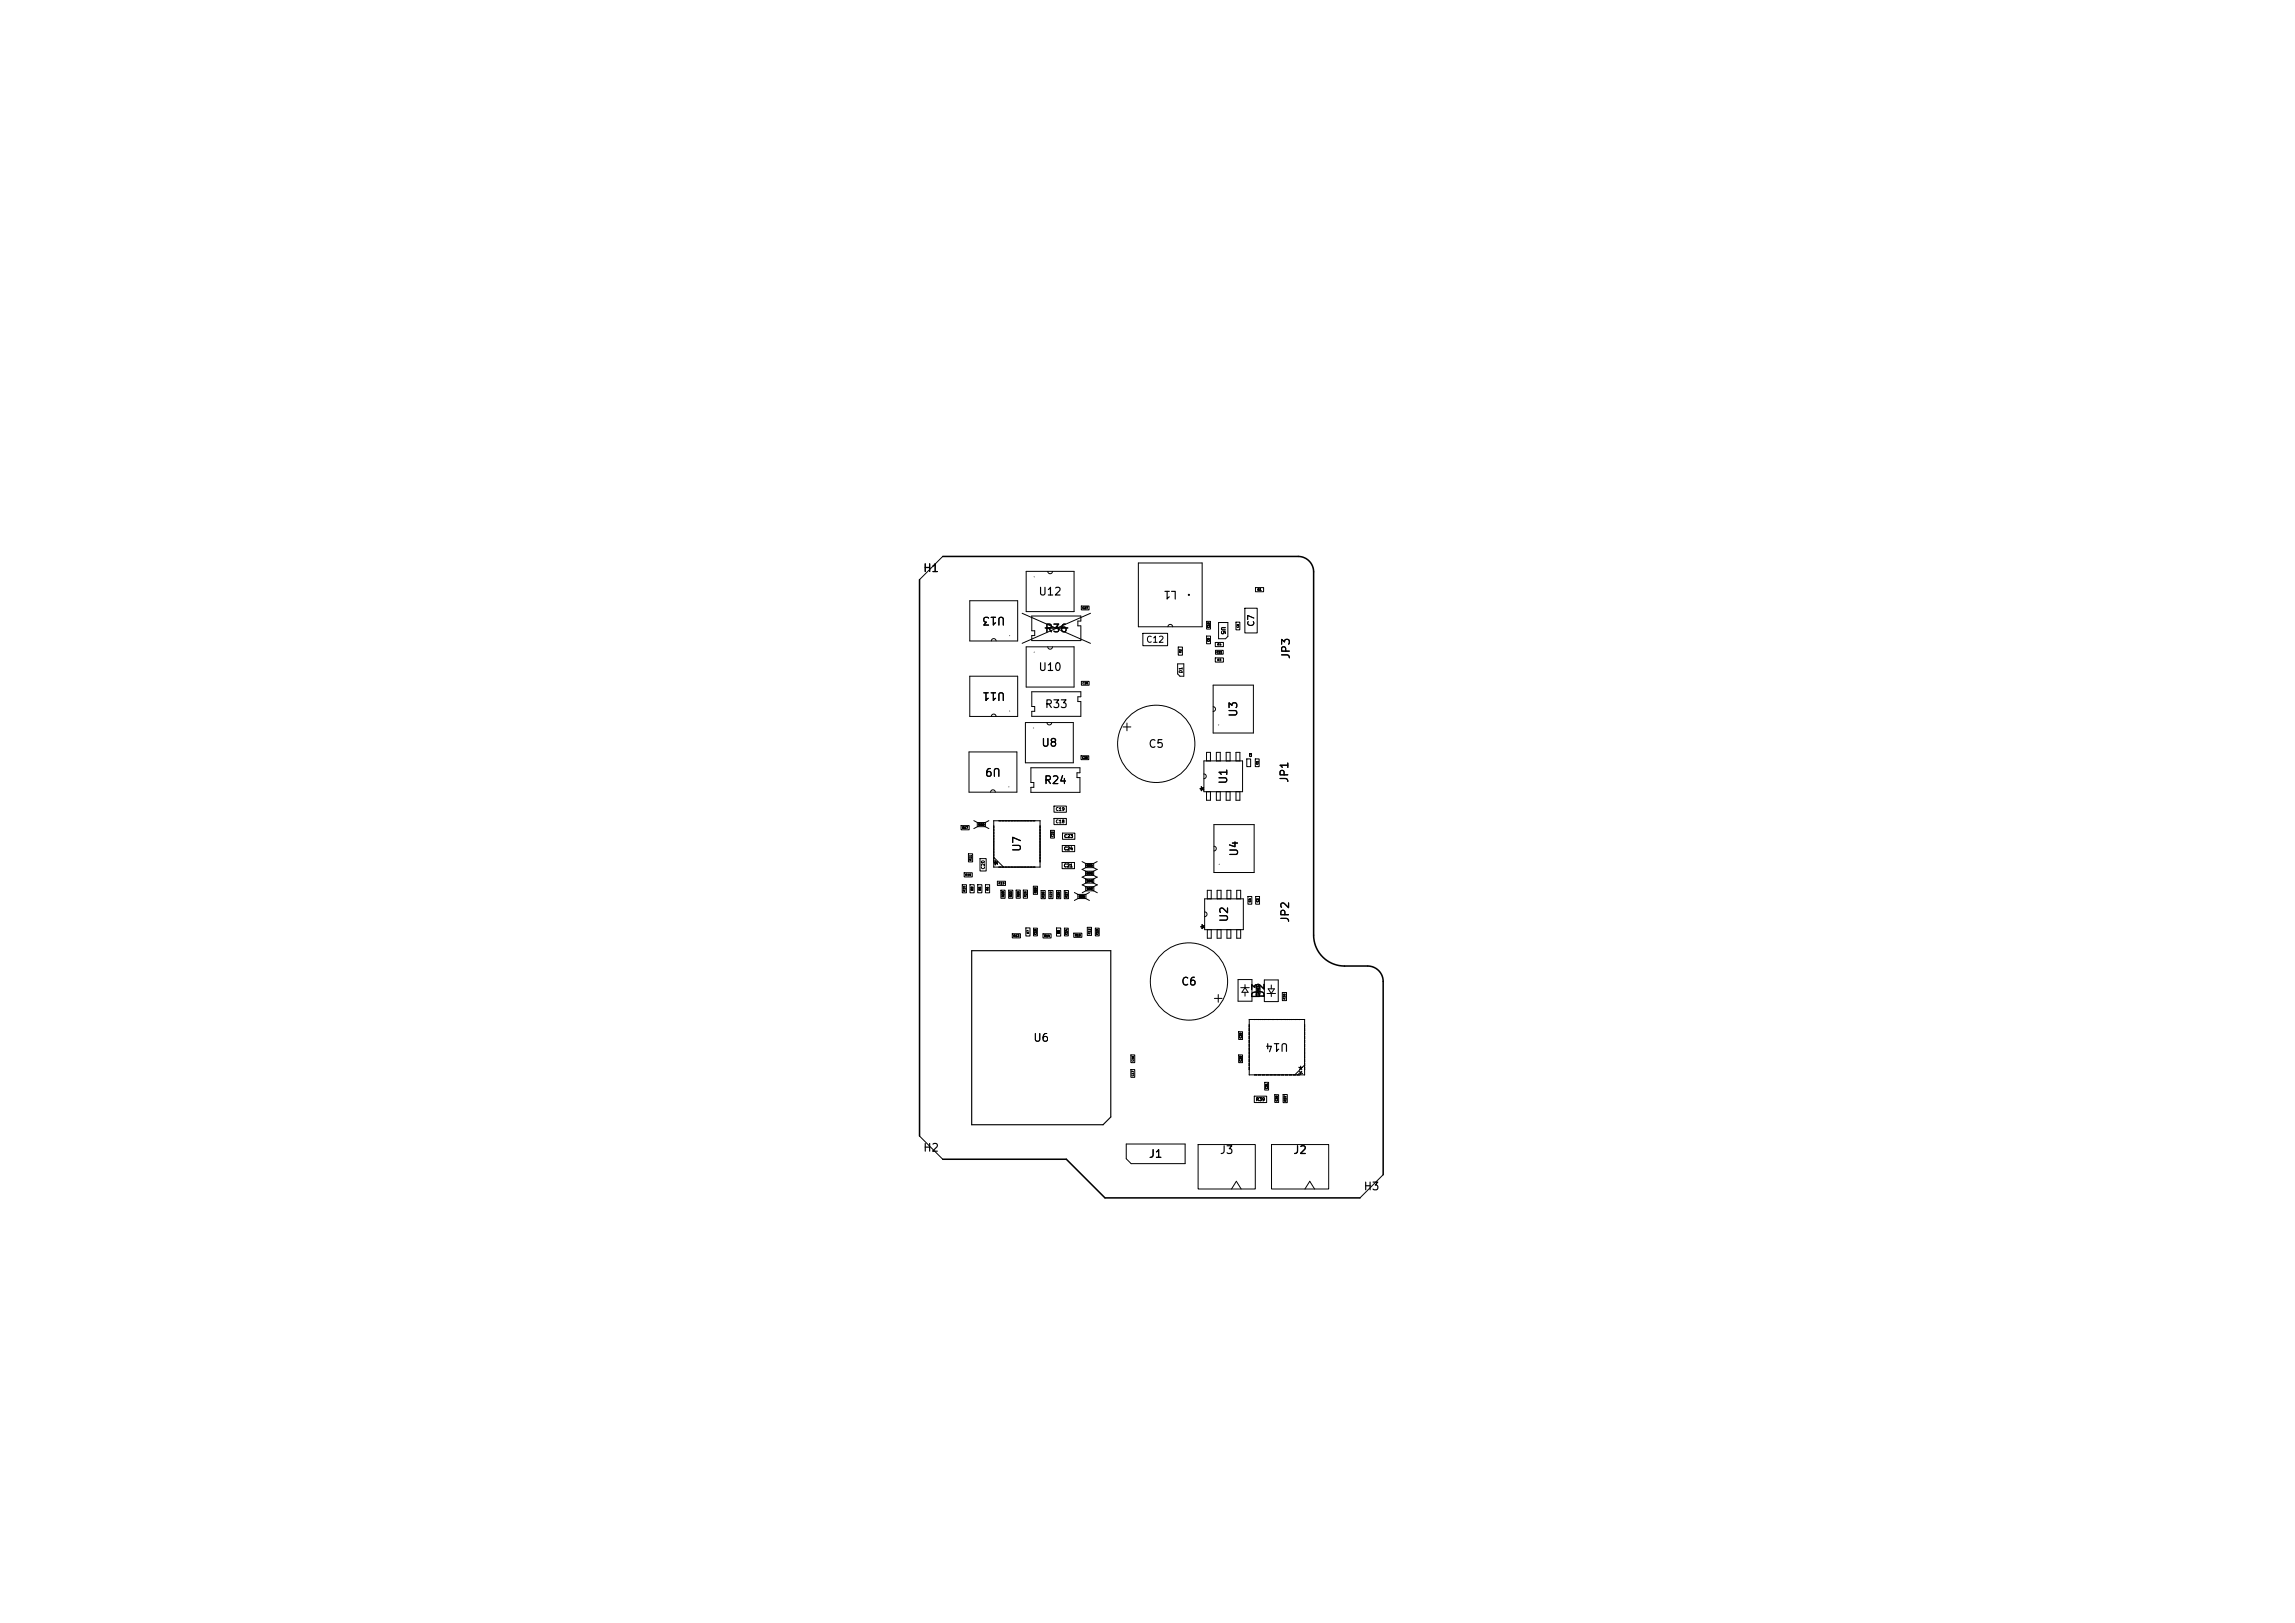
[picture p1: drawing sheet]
<svg xmlns="http://www.w3.org/2000/svg" width="297mm" height="210mm" viewBox="0 0 297 210" stroke-linecap="round" stroke-linejoin="round" font-family="sans-serif">
<defs><g id="words">
<g font-size="1">
<text x="119.4" y="74.3">H1</text>
<text x="134.3" y="77.3">U12</text>
<text x="152.4" y="76.2" transform="rotate(-180 152.4 76.2)">L1</text>
<text x="130.2" y="79.6" transform="rotate(-180 130.2 79.6)">U13</text>
<text x="135.1" y="82.1">R36</text>
<text x="130.2" y="89.3" transform="rotate(-180 130.2 89.3)">U11</text>
<text x="134.3" y="87.1">U10</text>
<text x="167.2" y="85.4" transform="rotate(-90 167.2 85.4)">JP3</text>
<text x="135.1" y="91.9">R33</text>
<text x="160.4" y="92.9" transform="rotate(-90 160.4 92.9)">U3</text>
<text x="129.6" y="99.1" transform="rotate(-180 129.6 99.1)">U9</text>
<text x="134.7" y="96.9">U8</text>
<text x="135" y="101.7">R24</text>
<text x="148.6" y="97">C5</text>
<text x="159.1" y="101.6" transform="rotate(-90 159.1 101.6)">U1</text>
<text x="167" y="101.4" transform="rotate(-90 167 101.4)">JP1</text>
<text x="156.6" y="102.5" transform="rotate(-90 156.6 102.5)">*</text>
<text x="130" y="112.1" transform="rotate(-90 130 112.1)">*</text>
<text x="132.4" y="110.3" transform="rotate(-90 132.4 110.3)">U7</text>
<text x="160.5" y="110.9" transform="rotate(-90 160.5 110.9)">U4</text>
<text x="159.2" y="119.4" transform="rotate(-90 159.2 119.4)">U2</text>
<text x="167.1" y="119.5" transform="rotate(-90 167.1 119.5)">JP2</text>
<text x="156.7" y="120.4" transform="rotate(-90 156.7 120.4)">*</text>
<text x="152.8" y="127.8">C6</text>
<text x="163.3" y="129.3" transform="rotate(-90 163.3 129.3)">D3</text>
<text x="163.9" y="129.2" transform="rotate(-90 163.9 129.2)">D2</text>
<text x="133.6" y="135">U6</text>
<text x="166.8" y="134.7" transform="rotate(-180 166.8 134.7)">U14</text>
<text x="168.8" y="137.7" transform="rotate(-180 168.8 137.7)">*</text>
<text x="119.4" y="149.3">H2</text>
<text x="157.8" y="149.6">J3</text>
<text x="167.3" y="149.6">J2</text>
<text x="148.6" y="150.1">J1</text>
<text x="176.4" y="154.3">H3</text>
</g>
<g font-size=".8">
<text x="148.3" y="83.4">C12</text>
<text x="162.5" y="81.2" transform="rotate(-90 162.5 81.2)">C7</text>
</g>
<text font-size=".5" x="157.9" y="81.1" transform="rotate(90 157.9 81.1)">U5</text>
<g font-size=".4">
<text x="153.1" y="87.1" transform="rotate(-90 153.1 87.1)">D1</text>
<text x="136.6" y="106.6">C18</text>
<text x="136.6" y="105">C19</text>
<text x="127.5" y="112.5" transform="rotate(-90 127.5 112.5)">C20</text>
<text x="137.6" y="112.3">C21</text>
<text x="137.7" y="110.1">C24</text>
<text x="137.7" y="108.5">C23</text>
<text x="162.5" y="142.6">R39</text>
</g>
<g font-size=".3">
<text x="162.7" y="76.5">R1</text>
<text x="140" y="78.9">C27</text>
<text x="156.6" y="83.1" transform="rotate(-90 156.6 83.1)">C9</text>
<text x="156.6" y="81.3" transform="rotate(-90 156.6 81.3)">C10</text>
<text x="157.5" y="83.6">R4</text>
<text x="160.4" y="81.3" transform="rotate(-90 160.4 81.3)">C8</text>
<text x="140.1" y="88.6">C26</text>
<text x="152.9" y="84.5" transform="rotate(-90 152.9 84.5)">R2</text>
<text x="157.4" y="84.6">C11</text>
<text x="157.5" y="85.6">R3</text>
<text x="140" y="98.2">C25</text>
<text x="162" y="98" transform="rotate(-90 162 98)">C3</text>
<text x="162.9" y="99" transform="rotate(-90 162.9 99)">C1</text>
<text x="124.5" y="107.3">R17</text>
<text x="126.6" y="106.9">R16</text>
<text x="124.9" y="113.4">R18</text>
<text x="125.8" y="111.4" transform="rotate(-90 125.8 111.4)">R11</text>
<text x="136.4" y="108.3" transform="rotate(-90 136.4 108.3)">C22</text>
<text x="140.6" y="112.2">R31</text>
<text x="140.6" y="113.2">R32</text>
<text x="125" y="115.4" transform="rotate(-90 125 115.4)">R10</text>
<text x="126" y="115.3" transform="rotate(-90 126 115.3)">R9</text>
<text x="127" y="115.3" transform="rotate(-90 127 115.3)">R5</text>
<text x="128" y="115.3" transform="rotate(-90 128 115.3)">R6</text>
<text x="129.2" y="114.5">R19</text>
<text x="130" y="116.1" transform="rotate(-90 130 116.1)">R23</text>
<text x="131" y="116.1" transform="rotate(-90 131 116.1)">R22</text>
<text x="132" y="116.1" transform="rotate(-90 132 116.1)">R26</text>
<text x="132.9" y="116.1" transform="rotate(-90 132.9 116.1)">R25</text>
<text x="134.2" y="115.6" transform="rotate(-90 134.2 115.6)">R20</text>
<text x="135.2" y="116.2" transform="rotate(-90 135.2 116.2)">R30</text>
<text x="136.2" y="116.2" transform="rotate(-90 136.2 116.2)">R29</text>
<text x="137.2" y="116.2" transform="rotate(-90 137.2 116.2)">R28</text>
<text x="138.2" y="116.2" transform="rotate(-90 138.2 116.2)">R27</text>
<text x="139.6" y="116.2">R21</text>
<text x="140.6" y="114.2">R34</text>
<text x="140.6" y="115.2">R35</text>
<text x="161.9" y="116.8" transform="rotate(-90 161.9 116.8)">C4</text>
<text x="162.9" y="116.8" transform="rotate(-90 162.9 116.8)">C2</text>
<text x="131.1" y="121.3">R13</text>
<text x="133.2" y="120.9" transform="rotate(-90 133.2 120.9)">R7</text>
<text x="134.2" y="121" transform="rotate(-90 134.2 121)">C15</text>
<text x="135.1" y="121.3">R14</text>
<text x="137.2" y="120.9" transform="rotate(-90 137.2 120.9)">R8</text>
<text x="138.2" y="121" transform="rotate(-90 138.2 121)">C14</text>
<text x="139.1" y="121.2">R15</text>
<text x="141.2" y="120.9" transform="rotate(-90 141.2 120.9)">R12</text>
<text x="142.2" y="121" transform="rotate(-90 142.2 121)">C13</text>
<text x="163" y="128.5" transform="rotate(-90 163 128.5)">C32</text>
<text x="166.4" y="129.4" transform="rotate(-90 166.4 129.4)">R38</text>
<text x="146.8" y="137.4" transform="rotate(-90 146.8 137.4)">C16</text>
<text x="160.7" y="137.4" transform="rotate(-90 160.7 137.4)">C29</text>
<text x="160.7" y="134.4" transform="rotate(-90 160.7 134.4)">C30</text>
<text x="146.8" y="139.3" transform="rotate(-90 146.8 139.3)">C17</text>
<text x="164.1" y="140.9" transform="rotate(-90 164.1 140.9)">C31</text>
<text x="165.4" y="142.5" transform="rotate(-90 165.4 142.5)">C28</text>
<text x="166.5" y="142.6" transform="rotate(-90 166.5 142.6)">R37</text>
</g>
</g></defs>
<g fill="none" stroke="#000" stroke-width=".13">
<path d="M122 72l-3 3M125.5 77.7h6.2v5.2h-6.2zM132.3 79.4l8.8 3.8M132.8 73.9h6.2v5.2h-6.2zM133.5 79.7h6.4v.7h-.4v.6h.4v1.9h-6.4v-.7h.4v-.6h-.4zM135.6 73.9l.1 .2 .2 .1 .2-.1 .1-.2M139.9 78.4h1v.5h-1zM141.1 79.4l-8.8 3.8M147.3 72.8h8.3v8.3h-8.3zM161.1 78.7h1.6v3.2h-1.6zM162.5 76h1v.6h-1zM125.4 97.3h6.2v5.2h-6.2z"/>
<path d="M125.5 87.5h6.2v5.2h-6.2zM128.3 82.9l.1-.2 .2-.1 .2 .1 .1 .2M128.3 92.7l.1-.2 .2-.1 .2 .1 .1 .2M132.7 93.5h6.2v5.2h-6.2zM132.8 83.7h6.2v5.2h-6.2zM133.4 99.3h6.4v.7h-.4v.6h.4v1.9h-6.4v-.6h.4v-.6h-.4zM133.5 89.5h6.4v.7h-.4v.6h.4v1.9h-6.4v-.7h.4v-.6h-.4zM135.5 93.5l.1 .2 .2 .1 .2-.1 .1-.2M135.6 83.7l.1 .2 .2 .1 .2-.1 .1-.2M139.9 97.8h1v.5h-1zM139.9 88.2h1v.5h-1zM145.3 94.1h1"/>
<path d="M145.8 93.6v1M147.9 82h3.2v1.6h-3.2zM151.1 81.1l.1-.2 .2-.1 .3 .1 .1 .2M152.4 85.9h.8v1.6h-.5l-.3-.3zM152.5 83.7h.5v1.1h-.5zM155.8 98.5h5v3.9h-5zM156.1 98.5v-1.1h.5v1.1M156.2 82.3h.4v1h-.4zM156.2 80.4h.4v1h-.4zM157 91.4l.2 .1 .1 .2-.1 .3-.2 .1M157 88.7h5.2v6.1h-5.2zM157.3 85.1h1v.6h-1z"/>
<path d="M157.3 83.1h1v.6h-1zM157.3 84.1h1v.6h-1zM157.4 98.5v-1.1h.5v1.1M157.7 80.6h1.2v1.8l-.3 .3h-.9zM158.7 98.5v-1.1h.5v1.1M159.9 80.5h.6v1h-.6zM160 98.5v-1.1h.5v1.1M161.3 98.2h.6v1h-.6zM162.5 98.2h.4v1h-.4zM124.4 106.8h1v.6h-1zM124.5 114.5h.6v1h-.6zM124.8 112.9h1v.6h-1z"/>
<path d="M125.3 110.5h.6v1h-.6zM125.5 114.5h.6v1h-.6zM126 106.2l2 1M126.5 106.4h1v.6h-1zM126.5 114.5h.6v1h-.6zM126.6 106.7h.8M126.8 111.1h.8v1.6h-.8zM127.5 114.5h.6v1h-.6zM128 106.2l-2 1M128.2 102.5l.1-.2 .2-.1 .2 .1 .1 .2M128.6 106.2h6v6h-6zM128.6 110.9l1.3 1.3"/>
<path d="M129.1 114h1v.6h-1zM129.5 115.2h.6v1h-.6zM130.5 115.2h.6v1h-.6zM131.5 115.2h.5v1h-.5zM132.4 115.2h.6v1h-.6zM133.7 114.7h.6v1h-.6zM134.7 115.2h.6v1.1h-.6zM135.7 115.2h.6v1.1h-.6zM136 107.4h.5v1h-.5zM136.4 105.9h1.6v.8h-1.6zM136.4 104.3h1.6v.8h-1.6zM136.7 115.2h.6v1.1h-.6z"/>
<path d="M137.5 111.6h1.6v.8h-1.6zM137.5 109.4h1.6v.8h-1.6zM137.5 107.8h1.6v.8h-1.6zM137.7 115.2h.6v1.1h-.6zM139 115.5l2 1M139.5 115.7h1v.6h-1zM139.6 116h.8M140 111.5l2 1M140 112.5l2 1M140 113.5l2 1M140.1 114.5l1.9 1M140.5 111.7h1v.6h-1z"/>
<path d="M140.5 112.7h1v.6h-1zM140.5 113.7h1v.6h-1zM140.5 114.7h1.1v.6h-1.1zM140.6 112h.8M140.6 113h.8M140.6 114h.8M140.7 115h.7M140.7 120h.6v1h-.6zM141 115.5l-2 1M142 111.5l-2 1M142 112.5l-2 1M142 113.5l-2 1"/>
<path d="M142 114.5l-1.9 1M155.8 100.1l.2 .1 .1 .2-.1 .3-.2 .1M155.9 118l.2 .1 .1 .2-.1 .2-.2 .1M155.9 116.3h5v4h-5zM156.1 102.4v1.1h.5v-1.1M156.2 116.3v-1.1h.5v1.1M157.1 109.5l.2 .1 .1 .2-.1 .2-.2 .1M157.1 106.7h5.2v6.2h-5.2zM157.4 102.4v1.1h.5v-1.1M157.5 116.3v-1.1h.5v1.1M158.7 102.4v1.1h.5v-1.1M158.8 116.3v-1.1h.5v1.1"/>
<path d="M160 102.4v1.1h.5v-1.1M160.1 116.3v-1.1h.5v1.1M161.5 116h.5v1h-.5zM162.5 116h.5v1h-.5zM131 120.8h1.1v.6h-1.1zM132.8 120.1h.5v1h-.5zM133.8 120.1h.4v1h-.4zM135 120.8h1v.6h-1zM136.7 120.1h.6v1h-.6zM137.8 120.1h.4v1h-.4zM139 120.7h1v.6h-1zM141.8 120.1h.4v1h-.4z"/>
<path d="M146.3 138.4h.6v1h-.6zM146.3 136.5h.6v1h-.6zM156.2 120.3v1.1h.5v-1.1M157.2 129.2h1M157.5 120.3v1.1h.5v-1.1M157.7 128.7v1M158.8 120.3v1.1h.5v-1.1M160.1 120.3v1.1h.5v-1.1M160.2 126.8h1.8v2.8h-1.8zM160.3 133.5h.5v1h-.5zM160.3 136.5h.5v1h-.5zM160.6 127.8h1.1"/>
<path d="M161.1 127.8l.4 .6h-.8zM161.1 127.4v.4M161.1 128.4v.5M161.7 131.9h7.1v7.2h-7.1zM162.6 127.6h.5v1h-.5zM163.6 126.8h1.8v2.8h-1.8zM164 128.6h1.1M164.1 128h.8l-.4 .6zM164.5 127.5v.5M164.5 128.6v.4M166 128.4h.5v1.1h-.5zM168.8 137.8l-1.2 1.3"/>
<path d="M119 147l3 3M145.7 148h7.7v2.6h-7l-.7-.7zM155 148.1h7.5v5.8h-7.5zM159.4 153.9l.6-1 .6 1M162.3 141.8h1.6v.9h-1.6zM163.7 140.1h.5v1h-.5zM164.6 148.1h7.4v5.8h-7.4zM165 141.6h.5v1h-.5zM166.1 141.6h.5v1.1h-.5zM168.9 153.9l.6-1 .6 1M179 152l-3 3"/>
<circle cx="153.9" cy="77" r=".08"/>
<circle cx="149.6" cy="96.3" r="5"/>
<circle cx="153.9" cy="127" r="5"/>
</g>
<path d="M135.3 81.3h2.9M125.8 123h17.9v21.5l-.9 1h-17z" fill="none" stroke="#000" stroke-width=".15"/>
<g fill="#000" stroke="#000" stroke-width=".13">
<circle cx="133.8" cy="74.6" r=".01"/>
<circle cx="130.6" cy="82.2" r=".01"/>
<circle cx="130.6" cy="92" r=".01"/>
<circle cx="133.8" cy="94.2" r=".01"/>
<circle cx="133.8" cy="84.4" r=".01"/>
<circle cx="157.7" cy="93.8" r=".01"/>
<circle cx="128.6" cy="110.9" r=".01"/>
<circle cx="128.6" cy="107.1" r=".01"/>
<circle cx="128.6" cy="111.3" r=".01"/>
<circle cx="128.6" cy="111.5" r=".01"/>
<circle cx="128.6" cy="111.1" r=".01"/>
<circle cx="128.6" cy="107.5" r=".01"/>
<circle cx="128.6" cy="107.3" r=".01"/>
<circle cx="128.6" cy="106.9" r=".01"/>
<circle cx="128.6" cy="109.5" r=".01"/>
<circle cx="128.6" cy="108.9" r=".01"/>
<circle cx="128.6" cy="109.1" r=".01"/>
<circle cx="128.6" cy="109.3" r=".01"/>
<circle cx="128.6" cy="106.2" r=".01"/>
<circle cx="128.6" cy="112.2" r=".01"/>
<circle cx="128.6" cy="110.7" r=".01"/>
<circle cx="128.6" cy="110.3" r=".01"/>
<circle cx="128.6" cy="110.5" r=".01"/>
<circle cx="128.6" cy="109.9" r=".01"/>
<circle cx="128.6" cy="108.5" r=".01"/>
<circle cx="128.6" cy="108.1" r=".01"/>
<circle cx="128.6" cy="107.7" r=".01"/>
<circle cx="128.6" cy="109.7" r=".01"/>
<circle cx="128.6" cy="107.9" r=".01"/>
<circle cx="128.6" cy="108.7" r=".01"/>
<circle cx="128.6" cy="108.3" r=".01"/>
<circle cx="128.6" cy="110.1" r=".01"/>
<circle cx="129.3" cy="106.2" r=".01"/>
<circle cx="129.3" cy="112.2" r=".01"/>
<circle cx="129.5" cy="106.2" r=".01"/>
<circle cx="129.5" cy="112.2" r=".01"/>
<circle cx="129.7" cy="112.2" r=".01"/>
<circle cx="129.7" cy="106.2" r=".01"/>
<circle cx="129.9" cy="112.2" r=".01"/>
<circle cx="129.9" cy="106.2" r=".01"/>
<circle cx="130.1" cy="106.2" r=".01"/>
<circle cx="130.1" cy="112.2" r=".01"/>
<circle cx="130.3" cy="112.2" r=".01"/>
<circle cx="130.3" cy="106.2" r=".01"/>
<circle cx="130.5" cy="106.2" r=".01"/>
<circle cx="130.5" cy="112.2" r=".01"/>
<circle cx="130.5" cy="101.8" r=".01"/>
<circle cx="130.7" cy="106.2" r=".01"/>
<circle cx="130.7" cy="112.2" r=".01"/>
<circle cx="130.9" cy="106.2" r=".01"/>
<circle cx="130.9" cy="112.2" r=".01"/>
<circle cx="131.1" cy="106.2" r=".01"/>
<circle cx="131.1" cy="112.2" r=".01"/>
<circle cx="131.3" cy="112.2" r=".01"/>
<circle cx="131.3" cy="106.2" r=".01"/>
<circle cx="131.5" cy="106.2" r=".01"/>
<circle cx="131.5" cy="112.2" r=".01"/>
<circle cx="131.7" cy="106.2" r=".01"/>
<circle cx="131.7" cy="112.2" r=".01"/>
<circle cx="131.9" cy="106.2" r=".01"/>
<circle cx="131.9" cy="112.2" r=".01"/>
<circle cx="132.1" cy="106.2" r=".01"/>
<circle cx="132.1" cy="112.2" r=".01"/>
<circle cx="132.3" cy="106.2" r=".01"/>
<circle cx="132.3" cy="112.2" r=".01"/>
<circle cx="132.5" cy="106.2" r=".01"/>
<circle cx="132.5" cy="112.2" r=".01"/>
<circle cx="132.7" cy="112.2" r=".01"/>
<circle cx="132.7" cy="106.2" r=".01"/>
<circle cx="132.9" cy="106.2" r=".01"/>
<circle cx="132.9" cy="112.2" r=".01"/>
<circle cx="133.1" cy="106.2" r=".01"/>
<circle cx="133.1" cy="112.2" r=".01"/>
<circle cx="133.3" cy="106.2" r=".01"/>
<circle cx="133.3" cy="112.2" r=".01"/>
<circle cx="133.5" cy="112.2" r=".01"/>
<circle cx="133.5" cy="106.2" r=".01"/>
<circle cx="133.7" cy="112.2" r=".01"/>
<circle cx="133.7" cy="106.2" r=".01"/>
<circle cx="133.9" cy="112.2" r=".01"/>
<circle cx="133.9" cy="106.2" r=".01"/>
<circle cx="134.6" cy="107.3" r=".01"/>
<circle cx="134.6" cy="111.1" r=".01"/>
<circle cx="134.6" cy="107.5" r=".01"/>
<circle cx="134.6" cy="107.1" r=".01"/>
<circle cx="134.6" cy="110.9" r=".01"/>
<circle cx="134.6" cy="106.9" r=".01"/>
<circle cx="134.6" cy="111.3" r=".01"/>
<circle cx="134.6" cy="111.5" r=".01"/>
<circle cx="134.6" cy="109.1" r=".01"/>
<circle cx="134.6" cy="109.5" r=".01"/>
<circle cx="134.6" cy="108.9" r=".01"/>
<circle cx="134.6" cy="109.3" r=".01"/>
<circle cx="134.6" cy="106.2" r=".01"/>
<circle cx="134.6" cy="112.2" r=".01"/>
<circle cx="134.6" cy="110.3" r=".01"/>
<circle cx="134.6" cy="108.7" r=".01"/>
<circle cx="134.6" cy="110.5" r=".01"/>
<circle cx="134.6" cy="109.7" r=".01"/>
<circle cx="134.6" cy="109.9" r=".01"/>
<circle cx="134.6" cy="108.3" r=".01"/>
<circle cx="134.6" cy="108.1" r=".01"/>
<circle cx="134.6" cy="107.7" r=".01"/>
<circle cx="134.6" cy="110.7" r=".01"/>
<circle cx="134.6" cy="108.5" r=".01"/>
<circle cx="134.6" cy="107.9" r=".01"/>
<circle cx="134.6" cy="110.1" r=".01"/>
<circle cx="157.8" cy="111.8" r=".01"/>
<circle cx="161.7" cy="139.1" r=".01"/>
<circle cx="161.7" cy="131.9" r=".01"/>
<circle cx="161.7" cy="133.4" r=".01"/>
<circle cx="161.7" cy="133.6" r=".01"/>
<circle cx="161.7" cy="138.4" r=".01"/>
<circle cx="161.7" cy="135.9" r=".01"/>
<circle cx="161.7" cy="135.6" r=".01"/>
<circle cx="161.7" cy="133.1" r=".01"/>
<circle cx="161.7" cy="138.1" r=".01"/>
<circle cx="161.7" cy="136.1" r=".01"/>
<circle cx="161.7" cy="133.9" r=".01"/>
<circle cx="161.7" cy="136.4" r=".01"/>
<circle cx="161.7" cy="137.9" r=".01"/>
<circle cx="161.7" cy="136.9" r=".01"/>
<circle cx="161.7" cy="134.9" r=".01"/>
<circle cx="161.7" cy="134.1" r=".01"/>
<circle cx="161.7" cy="132.6" r=".01"/>
<circle cx="161.7" cy="134.6" r=".01"/>
<circle cx="161.7" cy="132.9" r=".01"/>
<circle cx="161.7" cy="137.6" r=".01"/>
<circle cx="161.7" cy="137.4" r=".01"/>
<circle cx="161.7" cy="135.1" r=".01"/>
<circle cx="161.7" cy="134.4" r=".01"/>
<circle cx="161.7" cy="137.1" r=".01"/>
<circle cx="161.7" cy="136.6" r=".01"/>
<circle cx="161.7" cy="135.4" r=".01"/>
<circle cx="162.3" cy="139.1" r=".01"/>
<circle cx="162.3" cy="131.9" r=".01"/>
<circle cx="162.7" cy="139.1" r=".01"/>
<circle cx="162.7" cy="131.9" r=".01"/>
<circle cx="162.8" cy="139.1" r=".01"/>
<circle cx="162.8" cy="131.9" r=".01"/>
<circle cx="163.2" cy="139.1" r=".01"/>
<circle cx="163.2" cy="131.9" r=".01"/>
<circle cx="163.3" cy="139.1" r=".01"/>
<circle cx="163.3" cy="131.9" r=".01"/>
<circle cx="163.7" cy="139.1" r=".01"/>
<circle cx="163.7" cy="131.9" r=".01"/>
<circle cx="163.8" cy="139.1" r=".01"/>
<circle cx="163.8" cy="131.9" r=".01"/>
<circle cx="164.2" cy="131.9" r=".01"/>
<circle cx="164.2" cy="139.1" r=".01"/>
<circle cx="164.3" cy="131.9" r=".01"/>
<circle cx="164.3" cy="139.1" r=".01"/>
<circle cx="164.7" cy="139.1" r=".01"/>
<circle cx="164.7" cy="131.9" r=".01"/>
<circle cx="164.8" cy="131.9" r=".01"/>
<circle cx="164.8" cy="139.1" r=".01"/>
<circle cx="165.2" cy="139.1" r=".01"/>
<circle cx="165.2" cy="131.9" r=".01"/>
<circle cx="165.3" cy="131.9" r=".01"/>
<circle cx="165.3" cy="139.1" r=".01"/>
<circle cx="165.7" cy="139.1" r=".01"/>
<circle cx="165.7" cy="131.9" r=".01"/>
<circle cx="165.8" cy="139.1" r=".01"/>
<circle cx="165.8" cy="131.9" r=".01"/>
<circle cx="166.2" cy="139.1" r=".01"/>
<circle cx="166.2" cy="131.9" r=".01"/>
<circle cx="166.3" cy="139.1" r=".01"/>
<circle cx="166.3" cy="131.9" r=".01"/>
<circle cx="166.7" cy="131.9" r=".01"/>
<circle cx="166.7" cy="139.1" r=".01"/>
<circle cx="166.8" cy="139.1" r=".01"/>
<circle cx="166.8" cy="131.9" r=".01"/>
<circle cx="167.2" cy="139.1" r=".01"/>
<circle cx="167.2" cy="131.9" r=".01"/>
<circle cx="167.3" cy="139.1" r=".01"/>
<circle cx="167.3" cy="131.9" r=".01"/>
<circle cx="167.7" cy="139.1" r=".01"/>
<circle cx="167.7" cy="131.9" r=".01"/>
<circle cx="167.8" cy="139.1" r=".01"/>
<circle cx="167.8" cy="131.9" r=".01"/>
<circle cx="168.2" cy="139.1" r=".01"/>
<circle cx="168.2" cy="131.9" r=".01"/>
<circle cx="168.8" cy="139.1" r=".01"/>
<circle cx="168.8" cy="131.9" r=".01"/>
<circle cx="168.8" cy="138.4" r=".01"/>
<circle cx="168.8" cy="138.1" r=".01"/>
<circle cx="168.8" cy="136.4" r=".01"/>
<circle cx="168.8" cy="133.6" r=".01"/>
<circle cx="168.8" cy="133.4" r=".01"/>
<circle cx="168.8" cy="133.1" r=".01"/>
<circle cx="168.8" cy="136.1" r=".01"/>
<circle cx="168.8" cy="133.9" r=".01"/>
<circle cx="168.8" cy="135.9" r=".01"/>
<circle cx="168.8" cy="135.6" r=".01"/>
<circle cx="168.8" cy="134.9" r=".01"/>
<circle cx="168.8" cy="135.1" r=".01"/>
<circle cx="168.8" cy="134.1" r=".01"/>
<circle cx="168.8" cy="132.6" r=".01"/>
<circle cx="168.8" cy="137.1" r=".01"/>
<circle cx="168.8" cy="136.9" r=".01"/>
<circle cx="168.8" cy="137.6" r=".01"/>
<circle cx="168.8" cy="137.4" r=".01"/>
<circle cx="168.8" cy="135.4" r=".01"/>
<circle cx="168.8" cy="134.4" r=".01"/>
<circle cx="168.8" cy="136.6" r=".01"/>
<circle cx="168.8" cy="134.6" r=".01"/>
<circle cx="168.8" cy="132.9" r=".01"/>
<circle cx="168.8" cy="137.9" r=".01"/>
</g>
<path d="M119 75v72M122 72h46a2 2 0 0 1 2 2v47a4 4 0 0 0 4 4h3a2 2 0 0 1 2 2v25M122 150h16l5 5h33" fill="none" stroke="#000" stroke-width=".2"/>
<use href="#words"/>
</svg>
